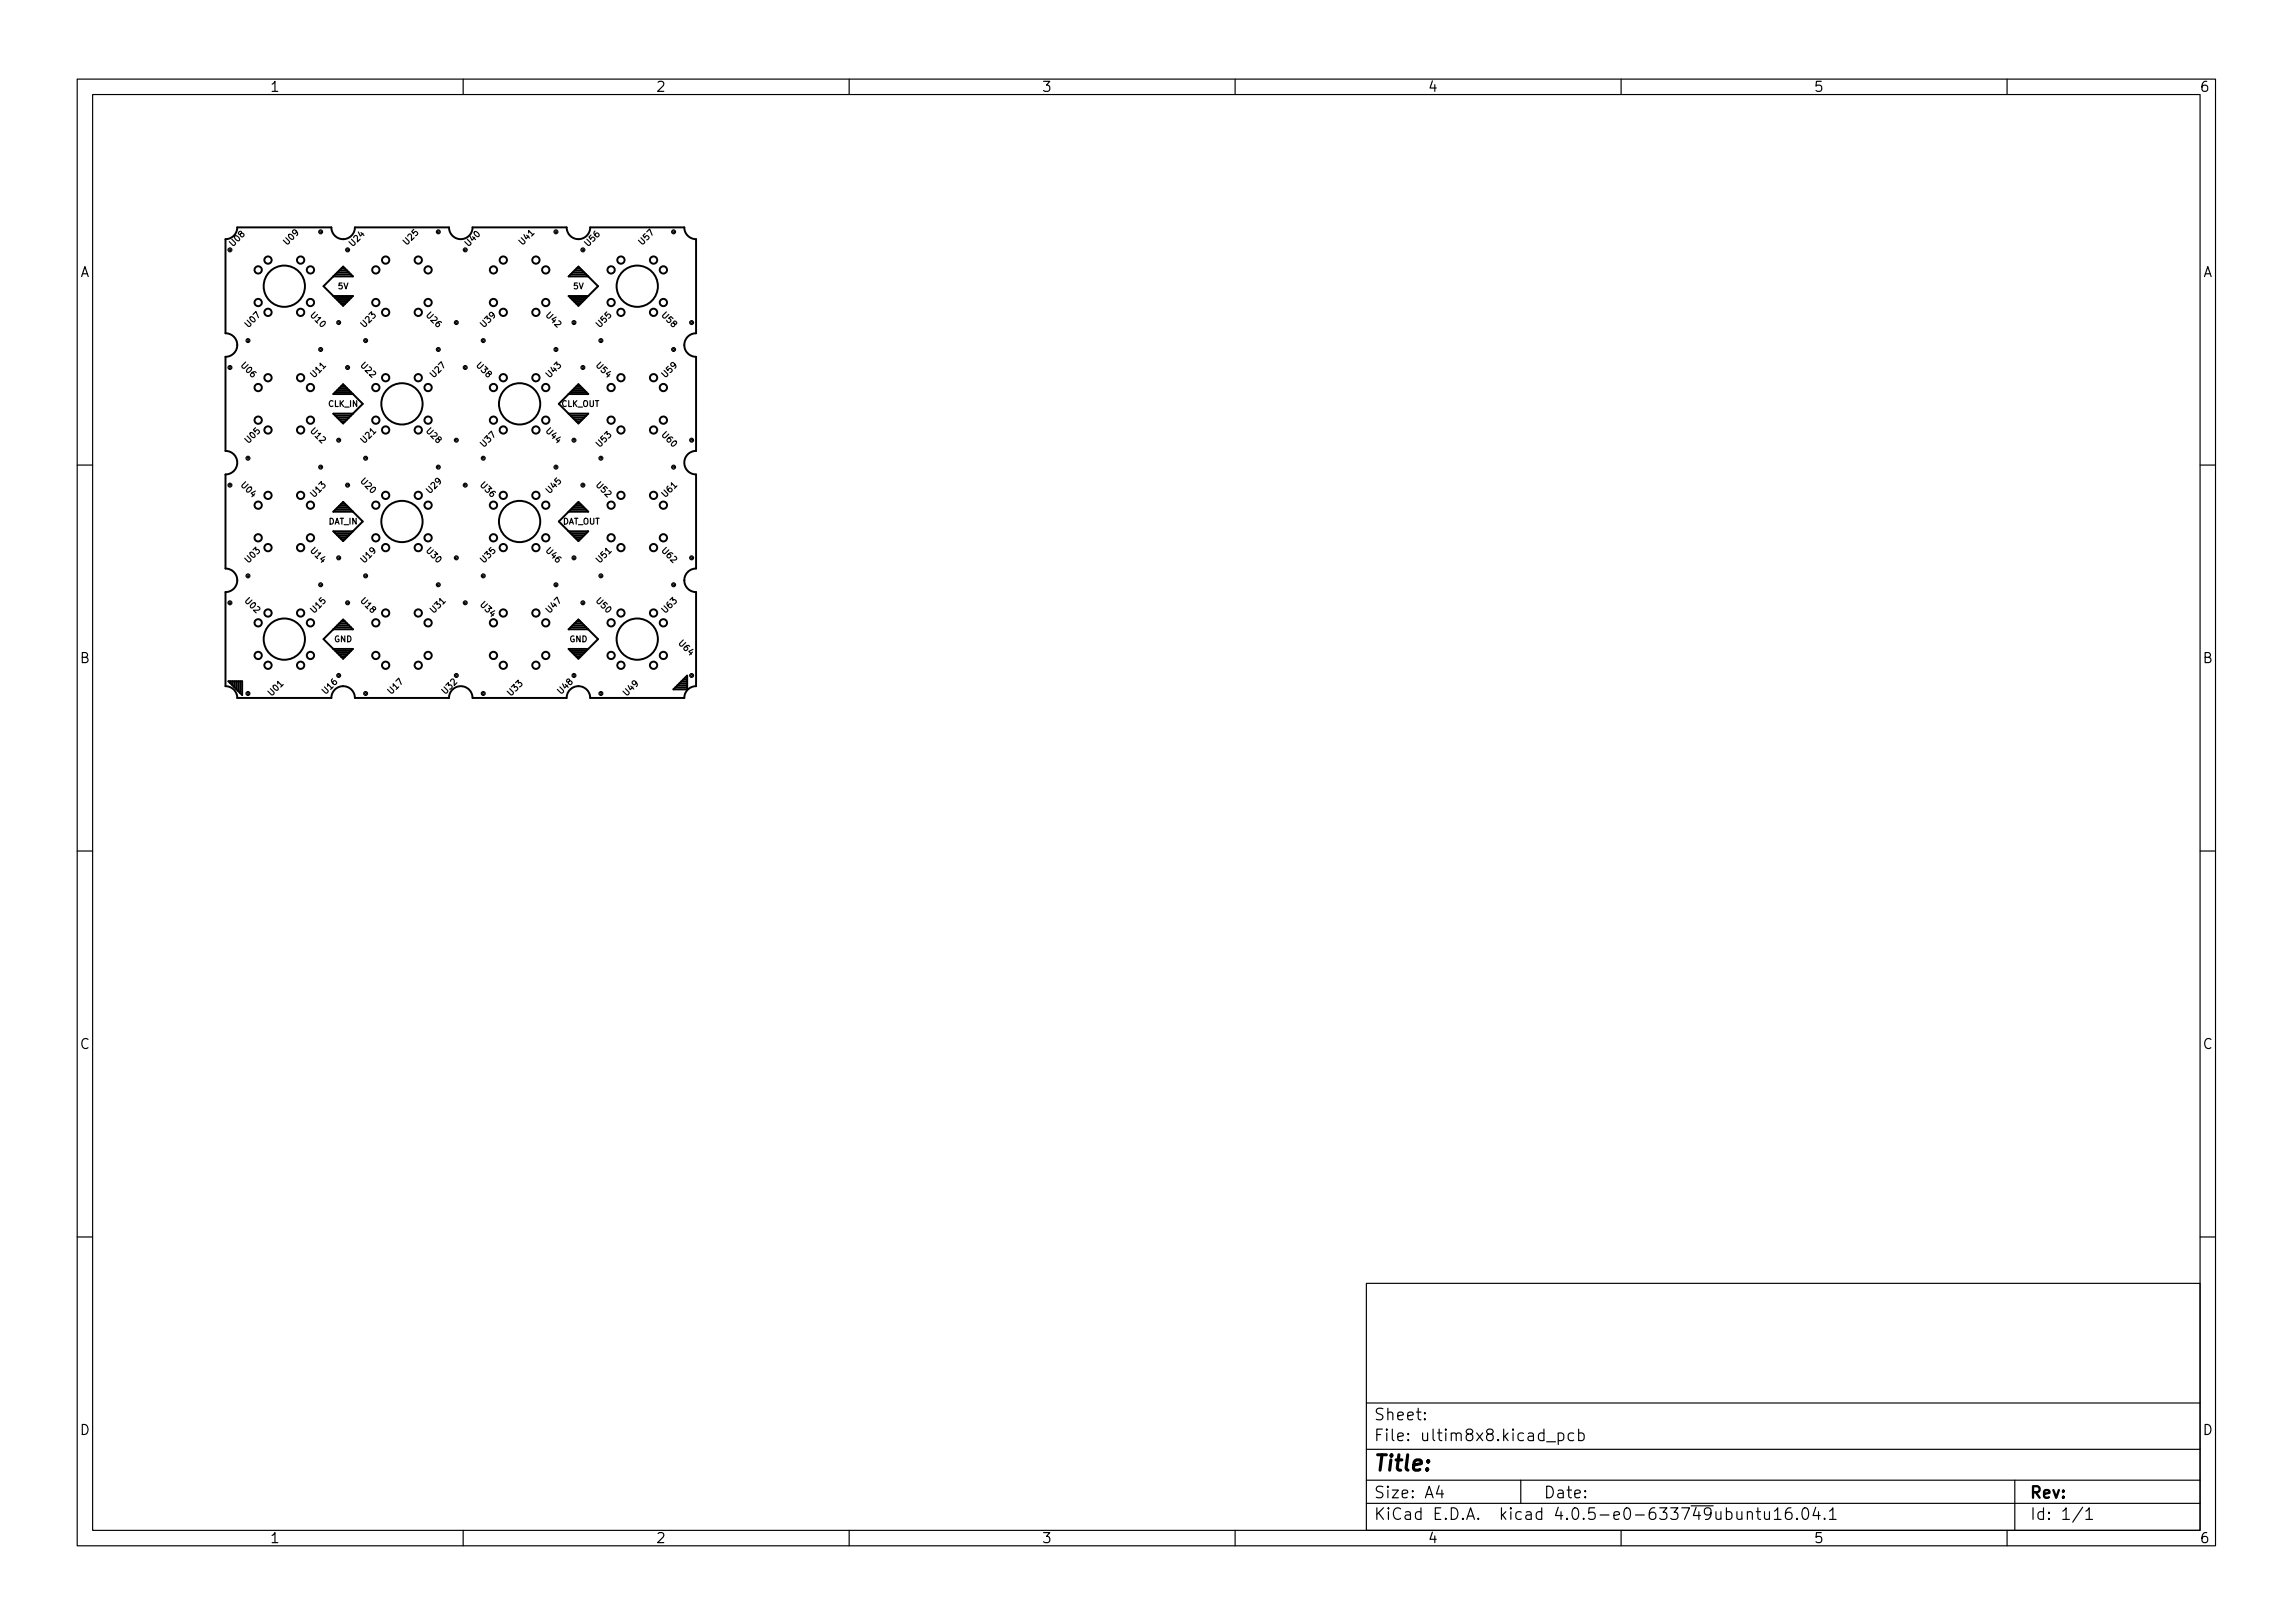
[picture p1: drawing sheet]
<svg xmlns="http://www.w3.org/2000/svg" width="297mm" height="210mm" viewBox="0 0 297 210" stroke-linecap="round" stroke-linejoin="round" font-family="sans-serif">
<defs><g id="words">
<text font-size="2.8" x="178" y="190.6">Title:</text>
<g font-size="2.1">
<text x="178" y="184">Sheet:</text>
<text x="178" y="186.7">File: ultim8x8.kicad_pcb</text>
<text x="178" y="196.9">KiCad E.D.A. kicad 4.0.5-e0-633749ubuntu16.04.1</text>
<text x="178" y="194.1">Size: A4</text>
<text x="200" y="194.1">Date:</text>
<text x="263" y="194.1">Rev:</text>
<text x="263" y="196.9">Id: 1/1</text>
</g>
<g font-size="1.8">
<text x="35" y="11.9">1</text>
<text x="85" y="11.9">2</text>
<text x="135" y="11.9">3</text>
<text x="185" y="11.9">4</text>
<text x="235" y="11.9">5</text>
<text x="285" y="11.9">6</text>
<text x="10.3" y="35.9">A</text>
<text x="285.3" y="35.9">A</text>
<text x="10.3" y="85.9">B</text>
<text x="285.3" y="85.9">B</text>
<text x="10.3" y="135.9">C</text>
<text x="285.3" y="135.9">C</text>
<text x="10.3" y="185.9">D</text>
<text x="285.3" y="185.9">D</text>
<text x="35" y="199.9">1</text>
<text x="85" y="199.9">2</text>
<text x="135" y="199.9">3</text>
<text x="185" y="199.9">4</text>
<text x="235" y="199.9">5</text>
<text x="285" y="199.9">6</text>
</g>
<g font-size="1.1">
<text x="30.3" y="31.9" transform="rotate(-45 30.3 31.9)">U08</text>
<text x="37.3" y="31.7" transform="rotate(-45 37.3 31.7)">U09</text>
<text x="45.8" y="31.9" transform="rotate(-45 45.8 31.9)">U24</text>
<text x="52.8" y="31.7" transform="rotate(-45 52.8 31.7)">U25</text>
<text x="60.8" y="31.9" transform="rotate(-45 60.8 31.9)">U40</text>
<text x="67.8" y="31.7" transform="rotate(-45 67.8 31.7)">U41</text>
<text x="76.3" y="31.9" transform="rotate(-45 76.3 31.9)">U56</text>
<text x="83.3" y="31.7" transform="rotate(-45 83.3 31.7)">U57</text>
<text x="40.2" y="41" transform="rotate(45 40.2 41)">U10</text>
<text x="43.8" y="37.5">5V</text>
<text x="55.2" y="41" transform="rotate(45 55.2 41)">U26</text>
<text x="70.7" y="41" transform="rotate(45 70.7 41)">U42</text>
<text x="74.3" y="37.5">5V</text>
<text x="85.7" y="41" transform="rotate(45 85.7 41)">U58</text>
<text x="31.2" y="47.5" transform="rotate(45 31.2 47.5)">U06</text>
<text x="32.3" y="42.4" transform="rotate(-45 32.3 42.4)">U07</text>
<text x="46.7" y="47.5" transform="rotate(45 46.7 47.5)">U22</text>
<text x="47.3" y="42.4" transform="rotate(-45 47.3 42.4)">U23</text>
<text x="61.7" y="47.5" transform="rotate(45 61.7 47.5)">U38</text>
<text x="62.8" y="42.4" transform="rotate(-45 62.8 42.4)">U39</text>
<text x="77.2" y="47.5" transform="rotate(45 77.2 47.5)">U54</text>
<text x="77.8" y="42.4" transform="rotate(-45 77.8 42.4)">U55</text>
<text x="40.8" y="48.9" transform="rotate(-45 40.8 48.9)">U11</text>
<text x="42.5" y="52.7">CLK_IN</text>
<text x="56.3" y="48.9" transform="rotate(-45 56.3 48.9)">U27</text>
<text x="71.3" y="48.9" transform="rotate(-45 71.3 48.9)">U43</text>
<text x="72.7" y="52.7">CLK_OUT</text>
<text x="86.3" y="48.9" transform="rotate(-45 86.3 48.9)">U59</text>
<text x="32.3" y="57.4" transform="rotate(-45 32.3 57.4)">U05</text>
<text x="40.2" y="56" transform="rotate(45 40.2 56)">U12</text>
<text x="47.3" y="57.4" transform="rotate(-45 47.3 57.4)">U21</text>
<text x="55.2" y="56" transform="rotate(45 55.2 56)">U28</text>
<text x="62.8" y="57.9" transform="rotate(-45 62.8 57.9)">U37</text>
<text x="70.7" y="56" transform="rotate(45 70.7 56)">U44</text>
<text x="77.8" y="57.9" transform="rotate(-45 77.8 57.9)">U53</text>
<text x="85.7" y="56.5" transform="rotate(45 85.7 56.5)">U60</text>
<text x="31.2" y="63" transform="rotate(45 31.2 63)">U04</text>
<text x="40.8" y="64.4" transform="rotate(-45 40.8 64.4)">U13</text>
<text x="46.7" y="62.5" transform="rotate(45 46.7 62.5)">U20</text>
<text x="55.8" y="63.9" transform="rotate(-45 55.8 63.9)">U29</text>
<text x="62.2" y="63" transform="rotate(45 62.2 63)">U36</text>
<text x="71.3" y="63.9" transform="rotate(-45 71.3 63.9)">U45</text>
<text x="77.2" y="63" transform="rotate(45 77.2 63)">U52</text>
<text x="86.3" y="64.4" transform="rotate(-45 86.3 64.4)">U61</text>
<text x="40.2" y="71.5" transform="rotate(45 40.2 71.5)">U14</text>
<text x="42.5" y="67.9">DAT_IN</text>
<text x="55.2" y="71.5" transform="rotate(45 55.2 71.5)">U30</text>
<text x="70.7" y="71.5" transform="rotate(45 70.7 71.5)">U46</text>
<text x="72.8" y="67.9">DAT_OUT</text>
<text x="85.7" y="71.5" transform="rotate(45 85.7 71.5)">U62</text>
<text x="31.7" y="78" transform="rotate(45 31.7 78)">U02</text>
<text x="32.3" y="72.9" transform="rotate(-45 32.3 72.9)">U03</text>
<text x="46.7" y="78" transform="rotate(45 46.7 78)">U18</text>
<text x="47.3" y="72.9" transform="rotate(-45 47.3 72.9)">U19</text>
<text x="62.8" y="72.9" transform="rotate(-45 62.8 72.9)">U35</text>
<text x="77.2" y="78" transform="rotate(45 77.2 78)">U50</text>
<text x="77.8" y="72.9" transform="rotate(-45 77.8 72.9)">U51</text>
<text x="40.8" y="79.4" transform="rotate(-45 40.8 79.4)">U15</text>
<text x="43.3" y="83.2">GND</text>
<text x="56.3" y="79.4" transform="rotate(-45 56.3 79.4)">U31</text>
<text x="62.2" y="78.5" transform="rotate(45 62.2 78.5)">U34</text>
<text x="71.3" y="79.4" transform="rotate(-45 71.3 79.4)">U47</text>
<text x="73.8" y="83.2">GND</text>
<text x="86.3" y="79.4" transform="rotate(-45 86.3 79.4)">U63</text>
<text x="87.9" y="83.5" transform="rotate(45 87.9 83.5)">U64</text>
<text x="42.3" y="89.9" transform="rotate(-45 42.3 89.9)">U16</text>
<text x="50.8" y="89.9" transform="rotate(-45 50.8 89.9)">U17</text>
<text x="57.8" y="89.9" transform="rotate(-45 57.8 89.9)">U32</text>
<text x="72.8" y="89.9" transform="rotate(-45 72.8 89.9)">U48</text>
<text x="35.3" y="90.2" transform="rotate(-45 35.3 90.2)">U01</text>
<text x="66.3" y="90.2" transform="rotate(-45 66.3 90.2)">U33</text>
<text x="81.3" y="90.2" transform="rotate(-45 81.3 90.2)">U49</text>
</g>
</g></defs>
<g fill="none" stroke="#000" stroke-width=".15">
<path d="M10 10.2h277v190.1h-277zM12 12.2h273v186.1h-273zM60 10.2v2M110 10.2v2M160 10.2v2M210 10.2v2M260 10.2v2M10 60.2h2M285 60.2h2M10 110.2h2M285 110.2h2M10 160.2h2"/>
<path d="M177 166.3h108v32h-108zM285 160.2h2M60 198.3v2M110 198.3v2M160 198.3v2M177 194.8h108M177 191.8h108M177 187.8h108M177 181.8h108M184.6 183.8v.1h-.1l.1-.1v.1M184.6 183v.1h-.1l.1-.1v.1M186.4 192.5l-.3 1h.9"/>
<path d="M186.8 193v1M197 191.8v3M200.4 186.8h1.1M201.9 185.7l.4-.1 .3 .3v.4l-.2 .3h-.1h-.4M201.9 185.6v1.5M203.9 185.7l-.5-.1-.3 .3v.4l.2 .3h.1h.5M204.5 185.7l.4-.1 .3 .3v.4l-.1 .3h-.2h-.4M204.5 185.1v1.5M210 198.3v2M226.4 196a.37 .37 0 0 1 .6 0v.8M226.4 195.8v1M227.5 195.8h.6"/>
<path d="M227.7 195.3v1.3l.1 .2h.3M228.6 195.8v1a.41 .41 0 0 0 .6-.1M229.2 195.8v1M229.9 195.8l.4-.5v1.5M229.9 196.8h.8M232 195.3a.59 .59 0 0 0-.7 .7v.5l.1 .3h.5l.2-.1v-.5l-.1-.2-.4-.1-.3 .3M232.8 196.7l.1 .1h-.1h-.1l.1-.1v.1M233.6 195.4a.36 .36 0 0 1 .6 .2 .77 .77 0 0 1-.4 1.2 1 1 0 0 1-.2-1.4zM235.2 195.3l-.3 1h.9M235.6 195.8v1M236.4 196.7v.1h-.1l.1-.1v.1M237 195.8l.4-.5v1.5"/>
<path d="M237 196.8h.9M260 198.3v2M261 191.8v6.5M269.8 195.3l-1.3 1.9M270.2 195.8l.4-.5v1.5M270.2 196.8h.9"/>
<circle cx="29.8" cy="32.4" r=".25"/>
<circle cx="29.8" cy="32.4" r=".13"/>
<circle cx="41.5" cy="30" r=".25"/>
<circle cx="41.5" cy="30" r=".13"/>
<circle cx="45" cy="32.4" r=".25"/>
<circle cx="45" cy="32.4" r=".13"/>
<circle cx="56.8" cy="30" r=".25"/>
<circle cx="56.8" cy="30" r=".13"/>
<circle cx="60.3" cy="32.4" r=".25"/>
<circle cx="60.3" cy="32.4" r=".13"/>
<circle cx="72" cy="30" r=".25"/>
<circle cx="72" cy="30" r=".13"/>
<circle cx="75.5" cy="32.4" r=".25"/>
<circle cx="75.5" cy="32.4" r=".13"/>
<circle cx="87.3" cy="30" r=".25"/>
<circle cx="87.3" cy="30" r=".13"/>
<circle cx="29.8" cy="47.6" r=".25"/>
<circle cx="29.8" cy="47.6" r=".13"/>
<circle cx="32.1" cy="59.4" r=".25"/>
<circle cx="32.1" cy="44.1" r=".25"/>
<circle cx="32.1" cy="44.1" r=".13"/>
<circle cx="32.1" cy="59.4" r=".13"/>
<circle cx="41.5" cy="45.3" r=".25"/>
<circle cx="41.5" cy="45.3" r=".13"/>
<circle cx="43.9" cy="57" r=".25"/>
<circle cx="43.9" cy="41.8" r=".25"/>
<circle cx="43.9" cy="57" r=".13"/>
<circle cx="43.9" cy="41.8" r=".13"/>
<circle cx="45" cy="47.6" r=".25"/>
<circle cx="45" cy="47.6" r=".13"/>
<circle cx="47.4" cy="59.4" r=".25"/>
<circle cx="47.4" cy="44.1" r=".25"/>
<circle cx="47.4" cy="44.1" r=".13"/>
<circle cx="47.4" cy="59.4" r=".13"/>
<circle cx="56.8" cy="45.3" r=".25"/>
<circle cx="56.8" cy="45.3" r=".13"/>
<circle cx="59.1" cy="57" r=".25"/>
<circle cx="59.1" cy="41.8" r=".25"/>
<circle cx="59.1" cy="41.8" r=".13"/>
<circle cx="59.1" cy="57" r=".13"/>
<circle cx="60.3" cy="47.6" r=".25"/>
<circle cx="60.3" cy="47.6" r=".13"/>
<circle cx="62.6" cy="59.4" r=".25"/>
<circle cx="62.6" cy="44.1" r=".25"/>
<circle cx="62.6" cy="44.1" r=".13"/>
<circle cx="62.6" cy="59.4" r=".13"/>
<circle cx="72" cy="45.3" r=".25"/>
<circle cx="72" cy="45.3" r=".13"/>
<circle cx="74.4" cy="57" r=".25"/>
<circle cx="74.4" cy="41.8" r=".25"/>
<circle cx="74.4" cy="57" r=".13"/>
<circle cx="74.4" cy="41.8" r=".13"/>
<circle cx="75.5" cy="47.6" r=".25"/>
<circle cx="75.5" cy="47.6" r=".13"/>
<circle cx="77.8" cy="59.4" r=".25"/>
<circle cx="77.8" cy="44.1" r=".25"/>
<circle cx="77.8" cy="59.4" r=".13"/>
<circle cx="77.8" cy="44.1" r=".13"/>
<circle cx="87.3" cy="45.3" r=".25"/>
<circle cx="87.3" cy="45.3" r=".13"/>
<circle cx="89.6" cy="57" r=".25"/>
<circle cx="89.6" cy="41.8" r=".25"/>
<circle cx="89.6" cy="57" r=".13"/>
<circle cx="89.6" cy="41.8" r=".13"/>
<circle cx="29.8" cy="78.1" r=".25"/>
<circle cx="29.8" cy="62.9" r=".25"/>
<circle cx="29.8" cy="78.1" r=".13"/>
<circle cx="29.8" cy="62.9" r=".13"/>
<circle cx="32.1" cy="74.6" r=".25"/>
<circle cx="32.1" cy="74.6" r=".13"/>
<circle cx="41.5" cy="75.8" r=".25"/>
<circle cx="41.5" cy="60.5" r=".25"/>
<circle cx="41.5" cy="75.8" r=".13"/>
<circle cx="41.5" cy="60.5" r=".13"/>
<circle cx="43.9" cy="72.3" r=".25"/>
<circle cx="43.9" cy="72.3" r=".13"/>
<circle cx="45" cy="62.9" r=".25"/>
<circle cx="45" cy="78.1" r=".25"/>
<circle cx="45" cy="62.9" r=".13"/>
<circle cx="45" cy="78.1" r=".13"/>
<circle cx="47.4" cy="74.6" r=".25"/>
<circle cx="47.4" cy="74.6" r=".13"/>
<circle cx="56.8" cy="60.5" r=".25"/>
<circle cx="56.8" cy="75.8" r=".25"/>
<circle cx="56.8" cy="60.5" r=".13"/>
<circle cx="56.8" cy="75.8" r=".13"/>
<circle cx="59.1" cy="72.3" r=".25"/>
<circle cx="59.1" cy="72.3" r=".13"/>
<circle cx="60.3" cy="62.9" r=".25"/>
<circle cx="60.3" cy="78.1" r=".25"/>
<circle cx="60.3" cy="78.1" r=".13"/>
<circle cx="60.3" cy="62.9" r=".13"/>
<circle cx="62.6" cy="74.6" r=".25"/>
<circle cx="62.6" cy="74.6" r=".13"/>
<circle cx="72" cy="60.5" r=".25"/>
<circle cx="72" cy="75.8" r=".25"/>
<circle cx="72" cy="75.8" r=".13"/>
<circle cx="72" cy="60.5" r=".13"/>
<circle cx="74.4" cy="72.3" r=".25"/>
<circle cx="74.4" cy="72.3" r=".13"/>
<circle cx="75.5" cy="78.1" r=".25"/>
<circle cx="75.5" cy="62.9" r=".25"/>
<circle cx="75.5" cy="78.1" r=".13"/>
<circle cx="75.5" cy="62.9" r=".13"/>
<circle cx="77.8" cy="74.6" r=".25"/>
<circle cx="77.8" cy="74.6" r=".13"/>
<circle cx="87.3" cy="75.8" r=".25"/>
<circle cx="87.3" cy="60.5" r=".25"/>
<circle cx="87.3" cy="60.5" r=".13"/>
<circle cx="87.3" cy="75.8" r=".13"/>
<circle cx="89.6" cy="72.3" r=".25"/>
<circle cx="89.6" cy="72.3" r=".13"/>
<circle cx="32.1" cy="89.8" r=".25"/>
<circle cx="32.1" cy="89.8" r=".13"/>
<circle cx="43.9" cy="87.5" r=".25"/>
<circle cx="43.9" cy="87.5" r=".13"/>
<circle cx="47.4" cy="89.8" r=".25"/>
<circle cx="47.4" cy="89.8" r=".13"/>
<circle cx="59.1" cy="87.5" r=".25"/>
<circle cx="59.1" cy="87.5" r=".13"/>
<circle cx="62.6" cy="89.8" r=".25"/>
<circle cx="62.6" cy="89.8" r=".13"/>
<circle cx="74.4" cy="87.5" r=".25"/>
<circle cx="74.4" cy="87.5" r=".13"/>
<circle cx="77.8" cy="89.8" r=".25"/>
<circle cx="77.8" cy="89.8" r=".13"/>
<circle cx="89.6" cy="87.5" r=".25"/>
<circle cx="89.6" cy="87.5" r=".13"/>
</g>
<g fill="none" stroke="#000" stroke-width=".25">
<path d="M29.2 31a1.52 1.52 0 0 0 1.5-1.5h12.2v.1a1.52 1.52 0 0 0 1.6 1.4 1.52 1.52 0 0 0 1.5-1.5h12.2v.1a1.52 1.52 0 0 0 1.6 1.4 1.52 1.52 0 0 0 1.4-1.5h12.2v.1a1.52 1.52 0 0 0 1.6 1.4 1.52 1.52 0 0 0 1.5-1.5h12.1l.1 .1a1.52 1.52 0 0 0 1.5 1.4v12.2h-.2a1.52 1.52 0 0 0-1.4 1.6 1.52 1.52 0 0 0 1.6 1.4v12.2h-.2a1.52 1.52 0 0 0-1.4 1.6 1.52 1.52 0 0 0 1.6 1.5v12.2h-.2a1.52 1.52 0 0 0-1.4 1.5 1.52 1.52 0 0 0 1.6 1.5v12.2h-.2a1.52 1.52 0 0 0-1.4 1.5h-12.1l-.1-.1a1.52 1.52 0 0 0-1.5-1.4 1.52 1.52 0 0 0-1.5 1.5h-12.2v-.1a1.52 1.52 0 0 0-1.6-1.4 1.52 1.52 0 0 0-1.4 1.5h-12.2v-.1a1.52 1.52 0 0 0-1.6-1.4 1.52 1.52 0 0 0-1.5 1.5h-12.2v-.1a1.52 1.52 0 0 0-1.5-1.4v-12.2h.1a1.52 1.52 0 0 0 1.4-1.6 1.52 1.52 0 0 0-1.5-1.4v-12.2h.1a1.52 1.52 0 0 0 1.4-1.6 1.52 1.52 0 0 0-1.5-1.5v-12.2h.1a1.52 1.52 0 0 0 1.4-1.6 1.52 1.52 0 0 0-1.5-1.4zM43.2 35.8h2.5l-1.3-1.3-2.5 2.6 2.5 2.5 1.3-1.3h-2.5M43.4 38.6h2.1M43.4 35.6h2.1M43.7 38.9h1.5M43.7 35.3h1.5M43.9 39.1h1.1M43.9 35h1.1M44.2 39.4h.5M44.2 34.8h.5M73.7 35.8l1.2-1.3 1.3 1.3zM73.9 38.6h2"/>
<path d="M73.9 35.6h2M74.2 38.9h1.5M74.2 35.3h1.5M74.4 39.1h1M74.4 35h1M74.7 39.4h.5M74.7 34.8h.5M76.2 35.8l1.3 1.3-2.6 2.5-1.2-1.3h2.5M43.4 50.8h2.1M43.4 53.8h2.1M43.7 50.5h1.5M43.7 54.1h1.5"/>
<path d="M43.9 50.3h1.1M43.9 54.4h1.1M44.2 50h.5M44.2 54.6h.5M45.7 51h-2.5l1.2-1.2 2.6 2.5-2.6 2.6-1.2-1.3h2.5M73.7 51h2.5l-1.3-1.2-2.5 2.5 2.5 2.6 1.3-1.3h-2.5M73.9 50.8h2M73.9 53.8h2M74.2 50.5h1.5M74.2 54.1h1.5M74.4 50.3h1M74.4 54.4h1"/>
<path d="M74.7 50h.5M74.7 54.6h.5M43.2 66.3l1.2-1.3 1.3 1.3zM43.4 66h2.1M43.4 69.1h2.1M43.7 65.8h1.5M43.7 69.3h1.5M43.9 65.5h1.1M43.9 69.6h1.1M44.2 65.3h.5M44.2 69.8h.5M45.7 66.3l1.3 1.3-2.6 2.5-1.2-1.3h2.5"/>
<path d="M73.7 66.3h2.5l-1.3-1.3-2.5 2.6 2.5 2.5 1.3-1.3h-2.5M73.9 66h2M73.9 69.1h2M74.2 65.8h1.5M74.2 69.3h1.5M74.4 65.5h1M74.4 69.6h1M74.7 65.3h.5M74.7 69.8h.5M29.6 88.3h1.8v1.7zM29.8 88.3v.2M30.1 88.3v.5"/>
<path d="M30.4 88.3v.7M30.6 88.3v1M30.9 88.3v1.2M31.1 88.3v1.5M43.2 81.5h2.5l-1.3-1.2-2.5 2.5 2.5 2.5 1.3-1.2h-2.5M43.4 84.3h2.1M43.4 81.3h2.1M43.7 84.6h1.5M43.7 81h1.5M43.9 84.8h1.1M43.9 80.8h1.1M44.2 85.1h.5"/>
<path d="M44.2 80.5h.5M73.9 84.3h2M73.9 81.3h2M74.2 84.6h1.5M74.2 81h1.5M74.4 84.8h1M74.4 80.8h1M74.7 85.1h.5M74.7 80.5h.5M76.2 81.5h-2.5l1.2-1.2 2.6 2.5-2.6 2.5-1.2-1.2h2.5M87.5 89.1h1.5M87.7 88.8h1.3"/>
<path d="M88 88.5h1M88.3 88.3h.7M88.5 88h.5M88.8 87.8h.2M89 87.5v1.8h-1.8z"/>
<circle cx="33.4" cy="39.2" r=".47"/>
<circle cx="33.4" cy="35" r=".47"/>
<circle cx="34.7" cy="33.7" r=".47"/>
<circle cx="36.8" cy="37.1" r="2.67"/>
<circle cx="38.9" cy="33.7" r=".47"/>
<circle cx="40.2" cy="35" r=".47"/>
<circle cx="40.2" cy="39.2" r=".47"/>
<circle cx="48.7" cy="39.2" r=".47"/>
<circle cx="48.7" cy="35" r=".47"/>
<circle cx="50" cy="33.7" r=".47"/>
<circle cx="54.2" cy="33.7" r=".47"/>
<circle cx="55.5" cy="35" r=".47"/>
<circle cx="55.5" cy="39.2" r=".47"/>
<circle cx="63.9" cy="35" r=".47"/>
<circle cx="63.9" cy="39.2" r=".47"/>
<circle cx="65.2" cy="33.7" r=".47"/>
<circle cx="69.4" cy="33.7" r=".47"/>
<circle cx="70.7" cy="35" r=".47"/>
<circle cx="70.7" cy="39.2" r=".47"/>
<circle cx="79.2" cy="35" r=".47"/>
<circle cx="79.2" cy="39.2" r=".47"/>
<circle cx="80.4" cy="33.7" r=".47"/>
<circle cx="82.5" cy="37.1" r="2.67"/>
<circle cx="84.7" cy="33.7" r=".47"/>
<circle cx="85.9" cy="39.2" r=".47"/>
<circle cx="85.9" cy="35" r=".47"/>
<circle cx="33.4" cy="50.2" r=".47"/>
<circle cx="33.4" cy="54.4" r=".47"/>
<circle cx="34.7" cy="55.7" r=".47"/>
<circle cx="34.7" cy="48.9" r=".47"/>
<circle cx="34.7" cy="40.5" r=".47"/>
<circle cx="38.9" cy="48.9" r=".47"/>
<circle cx="38.9" cy="55.7" r=".47"/>
<circle cx="38.9" cy="40.5" r=".47"/>
<circle cx="40.2" cy="50.2" r=".47"/>
<circle cx="40.2" cy="54.4" r=".47"/>
<circle cx="48.7" cy="50.2" r=".47"/>
<circle cx="48.7" cy="54.4" r=".47"/>
<circle cx="50" cy="55.7" r=".47"/>
<circle cx="50" cy="48.9" r=".47"/>
<circle cx="50" cy="40.5" r=".47"/>
<circle cx="52.1" cy="52.3" r="2.67"/>
<circle cx="54.2" cy="48.9" r=".47"/>
<circle cx="54.2" cy="55.7" r=".47"/>
<circle cx="54.2" cy="40.5" r=".47"/>
<circle cx="55.5" cy="54.4" r=".47"/>
<circle cx="55.5" cy="50.2" r=".47"/>
<circle cx="63.9" cy="50.2" r=".47"/>
<circle cx="63.9" cy="54.4" r=".47"/>
<circle cx="65.2" cy="55.7" r=".47"/>
<circle cx="65.2" cy="48.9" r=".47"/>
<circle cx="65.2" cy="40.5" r=".47"/>
<circle cx="67.3" cy="52.3" r="2.67"/>
<circle cx="69.4" cy="55.7" r=".47"/>
<circle cx="69.4" cy="48.9" r=".47"/>
<circle cx="69.4" cy="40.5" r=".47"/>
<circle cx="70.7" cy="54.4" r=".47"/>
<circle cx="70.7" cy="50.2" r=".47"/>
<circle cx="79.2" cy="50.2" r=".47"/>
<circle cx="79.2" cy="54.4" r=".47"/>
<circle cx="80.4" cy="55.7" r=".47"/>
<circle cx="80.4" cy="48.9" r=".47"/>
<circle cx="80.4" cy="40.5" r=".47"/>
<circle cx="84.7" cy="55.7" r=".47"/>
<circle cx="84.7" cy="48.9" r=".47"/>
<circle cx="84.7" cy="40.5" r=".47"/>
<circle cx="85.9" cy="50.2" r=".47"/>
<circle cx="85.9" cy="54.4" r=".47"/>
<circle cx="33.4" cy="65.4" r=".47"/>
<circle cx="33.4" cy="69.7" r=".47"/>
<circle cx="34.7" cy="64.2" r=".47"/>
<circle cx="34.7" cy="70.9" r=".47"/>
<circle cx="34.7" cy="79.4" r=".47"/>
<circle cx="38.9" cy="64.2" r=".47"/>
<circle cx="38.9" cy="79.4" r=".47"/>
<circle cx="38.9" cy="70.9" r=".47"/>
<circle cx="40.2" cy="65.4" r=".47"/>
<circle cx="40.2" cy="69.7" r=".47"/>
<circle cx="48.7" cy="65.4" r=".47"/>
<circle cx="48.7" cy="69.7" r=".47"/>
<circle cx="50" cy="64.2" r=".47"/>
<circle cx="50" cy="79.4" r=".47"/>
<circle cx="50" cy="70.9" r=".47"/>
<circle cx="52.1" cy="67.6" r="2.67"/>
<circle cx="54.2" cy="79.4" r=".47"/>
<circle cx="54.2" cy="64.2" r=".47"/>
<circle cx="54.2" cy="70.9" r=".47"/>
<circle cx="55.5" cy="69.7" r=".47"/>
<circle cx="55.5" cy="65.4" r=".47"/>
<circle cx="63.9" cy="65.4" r=".47"/>
<circle cx="63.9" cy="69.7" r=".47"/>
<circle cx="65.2" cy="64.2" r=".47"/>
<circle cx="65.2" cy="79.4" r=".47"/>
<circle cx="65.2" cy="70.9" r=".47"/>
<circle cx="67.3" cy="67.6" r="2.67"/>
<circle cx="69.4" cy="64.2" r=".47"/>
<circle cx="69.4" cy="79.4" r=".47"/>
<circle cx="69.4" cy="70.9" r=".47"/>
<circle cx="70.7" cy="69.7" r=".47"/>
<circle cx="70.7" cy="65.4" r=".47"/>
<circle cx="79.2" cy="69.7" r=".47"/>
<circle cx="79.2" cy="65.4" r=".47"/>
<circle cx="80.4" cy="64.2" r=".47"/>
<circle cx="80.4" cy="79.4" r=".47"/>
<circle cx="80.4" cy="70.9" r=".47"/>
<circle cx="84.7" cy="64.2" r=".47"/>
<circle cx="84.7" cy="79.4" r=".47"/>
<circle cx="84.7" cy="70.9" r=".47"/>
<circle cx="85.9" cy="69.7" r=".47"/>
<circle cx="85.9" cy="65.4" r=".47"/>
<circle cx="33.4" cy="80.7" r=".47"/>
<circle cx="33.4" cy="84.9" r=".47"/>
<circle cx="34.7" cy="86.2" r=".47"/>
<circle cx="36.8" cy="82.8" r="2.67"/>
<circle cx="38.9" cy="86.2" r=".47"/>
<circle cx="40.2" cy="84.9" r=".47"/>
<circle cx="40.2" cy="80.7" r=".47"/>
<circle cx="48.7" cy="80.7" r=".47"/>
<circle cx="48.7" cy="84.9" r=".47"/>
<circle cx="50" cy="86.2" r=".47"/>
<circle cx="54.2" cy="86.2" r=".47"/>
<circle cx="55.5" cy="80.7" r=".47"/>
<circle cx="55.5" cy="84.9" r=".47"/>
<circle cx="63.9" cy="80.7" r=".47"/>
<circle cx="63.9" cy="84.9" r=".47"/>
<circle cx="65.2" cy="86.2" r=".47"/>
<circle cx="69.4" cy="86.2" r=".47"/>
<circle cx="70.7" cy="84.9" r=".47"/>
<circle cx="70.7" cy="80.7" r=".47"/>
<circle cx="79.2" cy="80.7" r=".47"/>
<circle cx="79.2" cy="84.9" r=".47"/>
<circle cx="80.4" cy="86.2" r=".47"/>
<circle cx="82.5" cy="82.8" r="2.67"/>
<circle cx="84.7" cy="86.2" r=".47"/>
<circle cx="85.9" cy="80.7" r=".47"/>
<circle cx="85.9" cy="84.9" r=".47"/>
</g>
<use href="#words"/>
</svg>
